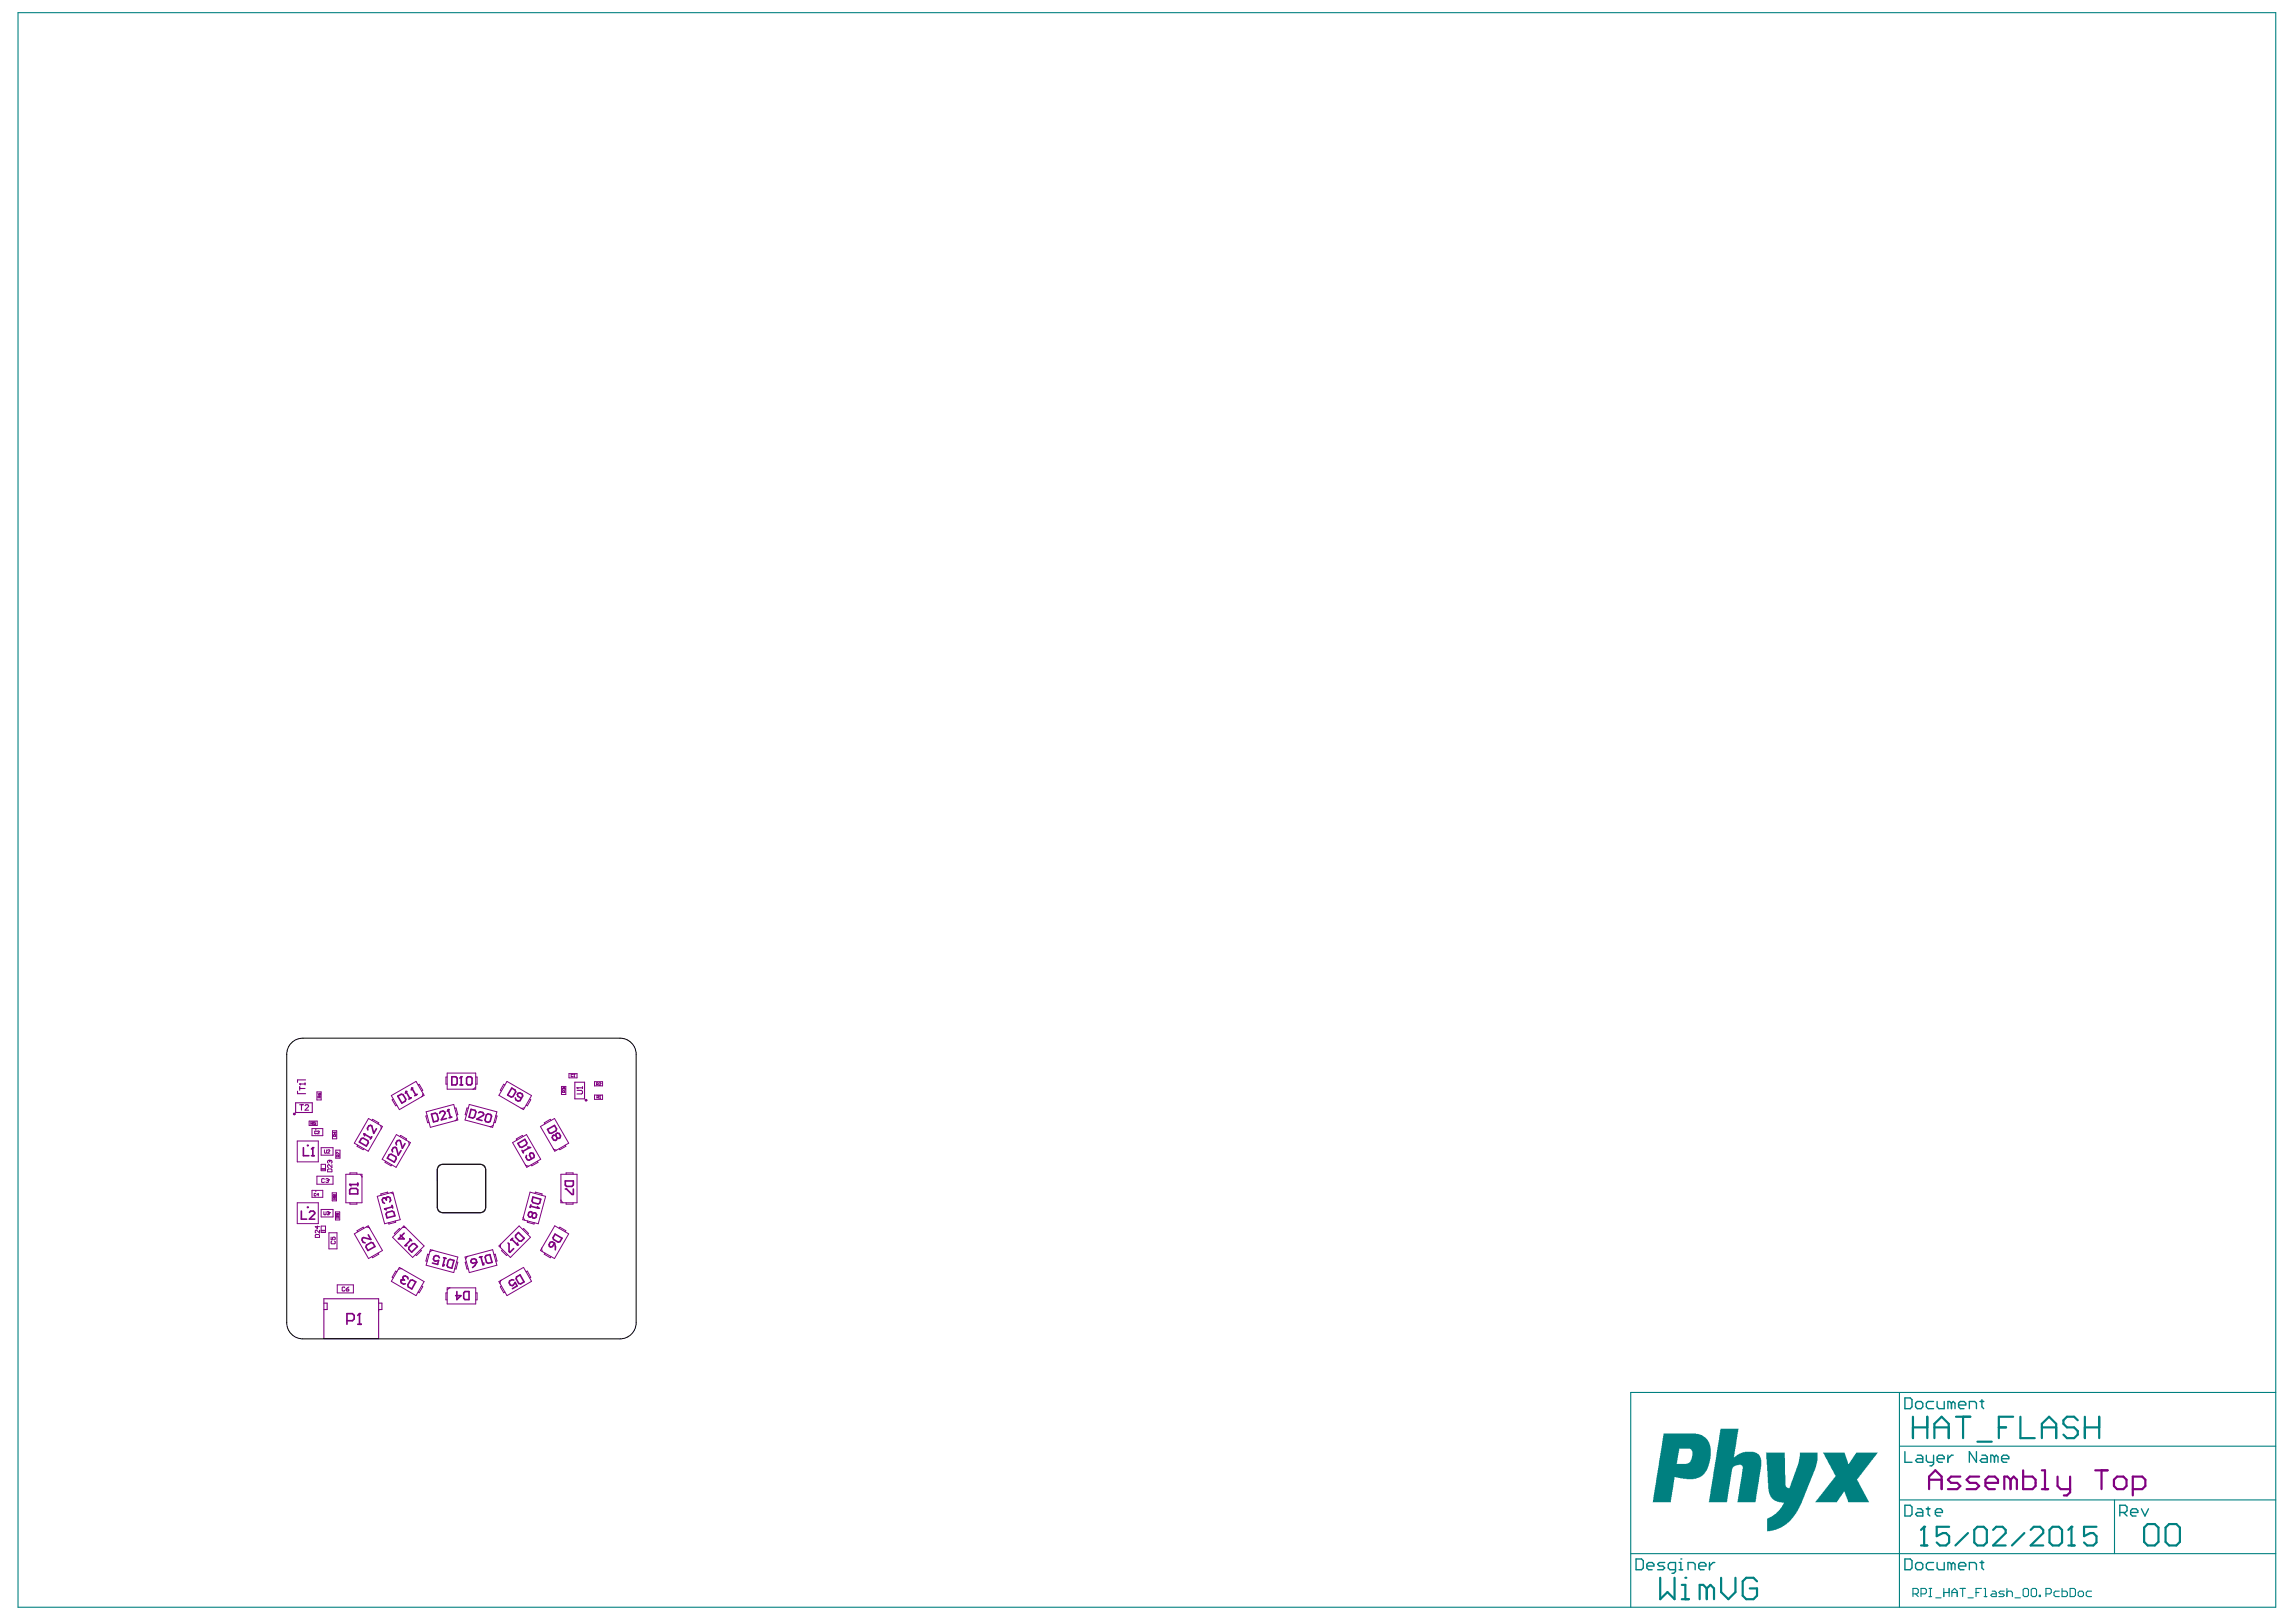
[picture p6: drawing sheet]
<svg xmlns="http://www.w3.org/2000/svg" width="297mm" height="210mm" viewBox="0 0 297 210" stroke-linecap="round" stroke-linejoin="round" font-family="sans-serif">
<path d="M56.8 150.9l.5-.2h4.8l.4 .1a.69 .69 0 0 1 .3 .6v4.8a.69 .69 0 0 1-.7 .7h-4.8a.69 .69 0 0 1-.7-.7v-4.8z" fill="none" stroke="#808080" stroke-width=".13"/>
<g fill="none" stroke="#800080" stroke-width=".13">
<path d="M57.9 139.4h-.2v.9h.2M57.9 138.9h3.6v2h-3.6zM61.5 139.4h.2v.9h-.2M65.6 139.9l3.2 1.9-1.1 1.8-3.2-1.9zM73.6 138.9h1.1v.6h-1.1zM74.1 139.1h-.2v.2h.2M74.2 139.3h.2M74.3 139h.1M74.3 139v.3M74.3 139l-.1 .1M76.9 140h1.1v.5h-1.1zM38.5 147.7h2.7v2.7h-2.7z"/>
<path d="M38.5 155.7h2.7v2.7h-2.7zM40 145.1h1v.5h-1zM40.2 145.4h.2l.1-.2h-.3v.3M40.3 145.4l.2 .1M40.4 146.1h1.4v.9h-1.4zM40.4 154h1.4v.9h-1.4zM40.8 159.9l.1-.1h.3l.1 .1v.2h-.5zM40.8 145.2h-.2v.2l.2-.1v.2h-.2M40.9 146.1v.1M40.9 154.1v.1M40.9 154.5h-.3l.1 .3 .2-.1M40.9 146.4h-.2v.3h.2"/>
<path d="M41 141.3h.5v1h-.5zM41 152.2h2.1v1.1h-2.1zM41.1 158.7v.3l-.3-.3h.5M41.1 146.4h.2l-.2 .3h.2M41.1 141.5l.2 .2M41.2 154.6h-.2l.2-.2v.4M41.3 141.5h.1l.1 .2h-.2zM41.3 159.2v.4l-.3-.4-.2 .1 .1 .3M41.4 142.1v-.2h-.3v.2h.4M41.5 141.8l-.1 .1M41.5 148.5h1.6v1h-1.6zM41.5 150.7h.6v.8h-.6z"/>
<path d="M41.5 156.5h1.6v1h-1.6zM41.5 158.7h.6v.8h-.6zM41.5 159.2h.6M41.5 159.3h.6M41.5 151.2h.6M41.5 151.3h.6M41.9 156.8l.1 .4 .2-.1v-.3M42 148.8v.4h.3v-.4M42 152.6l-.1-.1-.3 .1v.4h.1h.3M42.1 152.6l.3-.1 .1 .2M42.3 156.9l.2-.1 .1 .1M42.3 152.8h.1"/>
<path d="M42.4 151.4l.1-.1h.4v.3h-.5zM42.4 148.9v-.1l.3 .1-.3 .3h.3M42.4 152.8l.1 .1-.1 .1h-.3M42.4 157h.1M42.5 152.7h.1M42.5 152.7l-.1 .1M42.5 157l.1 .1-.1 .1-.2-.1M42.6 159.5h1v2.1h-1zM42.6 150.2h.1M42.6 150.2l-.2 .1v.1l.1 .1M42.6 150.2l.1 .1M42.6 156.9h.1"/>
<path d="M42.6 156.9l-.1 .1M42.7 150.3v-.1l.2 .1v.2M42.7 150.3v.1M42.9 150.7v.4l-.3-.4-.2 .1v.2l.1 .1M43 154.4h.5v1h-.5zM43 146.3h.6v1.1h-.6zM43.3 154.7l-.1-.1-.1 .1v.1h.2M43.3 154.7v-.1l.1 .1v.1h-.1M43.3 154.7v.1M43.3 155.2v-.2h-.2v.2h.3M43.3 146.5v.2l-.1-.2h.3M43.4 147.1l-.1-.3h-.1v.3h.3"/>
<path d="M43.4 156.8h.5v1.1h-.5zM43.4 148.8h.6v1.1h-.6zM43.4 155l-.1 .1M43.5 146.8l-.1 .2M43.6 149.4v-.3l.3 .3M43.7 157v.2h-.2l.1-.2h.2v.3M43.7 157.6v-.2l-.2 .1v.1h.3M43.8 149.7l-.1-.2h-.1v.2h.3M43.8 157.4l-.1 .1M43.9 149.5l-.1 .1M44.7 152h2.1v3.7h-2.1zM45.3 155.7v.1h.9v-.1"/>
<path d="M45.3 152v-.2h.9v.2M45.8 159.7l1.8-1.1 1.9 3.2-1.8 1.1zM46.3 148.2l-.1 .1 .8 .5 .1-.2M46.6 152l.2 .2M47.1 159l-.1-.2-.8 .5 .1 .1M47.4 158.8l.4 .2M47.7 144.7l1.8 1.1-1.9 3.2-1.8-1.1zM48.1 145l.1-.1 .8 .4-.1 .2M48.8 154.8l2-.5 1 3.5-2 .6zM49.2 145.6l.1 .5M49.9 150.3l-.1 .1 .8 .5 .1-.2M50.2 154.5v-.2l-.9 .2v.2"/>
<path d="M50.6 154.3l.3 .2v.1M50.6 141.8l3.2-1.9 1.1 1.8-3.2 1.9zM50.9 142.2l-.2 .1 .5 .8 .2-.1M51.1 158l.1 .2-.9 .2v-.2M51.3 146.8l1.8 1.1-1.9 3.2-1.8-1.1zM51.7 147.1l.1-.2 .8 .5-.1 .1M51.8 159.1l-.1-.1-.7 .6 .1 .1M52.1 158.8l.4 .1M52.9 147.7v.5M54.1 140.4l.1-.1 .5 .8-.2 .1M54.7 141.5l-.2 .4M55.1 143.9l3.6-1 .5 2-3.5 1z"/>
<path d="M55.3 144.4h-.2l.2 .9h.2M58.8 143.4h.2l.2 .9h-.1M59.2 144.7l-.3 .3M60.6 143.4h-.2l-.2 .9h.1M60.7 142.9l3.6 1-.6 2-3.5-1zM61.5 140.7l-.2 .2M63.8 145.6l-.3 .2h-.1M64.1 144.4h.2l-.2 .9h-.2M65.3 140.4l-.1-.1-.5 .8 .2 .1M66.3 147.9l1.8-1.1 1.9 3.2-1.8 1.1zM67.6 159.1l.1-.1 .7 .6-.1 .1M67.7 147.1l-.1-.2-.8 .5 .1 .1"/>
<path d="M67.7 157.5l.2 .4M67.9 143.4h-.5M68 150.7l.4 .2M68.3 158l-.1 .2 .9 .2v-.2M68.5 142.2l.2 .1-.5 .8-.1-.1M68.6 154.3l2 .5-1 3.6-2-.6zM69.2 154.5l.1-.2 .8 .2v.2M69.5 150.3l.1 .1-.8 .5-.1-.2M69.9 145.8l1.8-1.1 1.9 3.2-1.8 1.1zM71.3 145l-.1-.1-.8 .4 .1 .2M71.6 148.6l.4 .2M71.8 158.6l1.8 1.1-1.9 3.2-1.8-1.1z"/>
<path d="M72.3 159l.1-.2 .8 .5-.1 .1M72.6 152h2.1v3.7h-2.1zM72.6 155.4l.2 .3M72.6 140.6h.6v1h-.6zM72.9 140.8h.1M72.9 140.8h-.1v.2M73 140.8h.1v.2M73 140.8v.1M73 141.4v-.3l-.2 .1v.2h.3M73.1 148.2l.1 .1-.8 .5-.1-.2M73.1 141.1l-.1 .1M73.2 155.7v.1h.9v-.1"/>
<path d="M73.2 152v-.2h.9v.2M76.9 141.7h1.1v.6h-1.1zM77.2 140.3h.1l.1-.1-.2-.1v.4M77.2 142h.3l-.1-.2h-.2v.3M77.3 140.3l.1 .2M77.3 142l.2 .1M77.5 140.2h.2l-.2 .3h.2M77.6 142.1h.1M77.6 141.8h.1M77.6 141.8v.3M42.8 160.1v.3h.3l-.1-.1 .1-.2 .3 .1-.1 .2M42.9 160.6l-.1 .1 .1 .3h.4l.1-.1-.1-.3"/>
<path d="M43.6 166.3h2.1v1h-2.1zM44.6 166.6h-.1h-.2v.4l.1 .1 .2-.1M44.8 166.8h.2l.1 .2-.2 .1zM45.1 166.6l-.3 .2M48.9 162.2l.1 .1-.8 .5-.1-.2M50.8 160.1l1.5-1.4 2.6 2.5-1.5 1.5zM51.4 164.6l-.2-.1-.5 .8 .2 .1M51.7 164l3.2 1.9-1.1 1.8-3.2-1.9zM52 164.2l-.5 .1M54.4 161.7l.1 .1-.6 .7-.1-.1M54.5 166.4l.2 .1-.5 .8-.1-.1M55.5 162.4l-.2-.1-.2 .9h.2"/>
<path d="M55.7 161.7l3.5 1-.5 2-3.6-1zM56.1 161.8l-.5 .2M57.9 167.3h-.2v.9h.2M57.9 166.7h3.6v2h-3.6zM58.1 166.7l-.2 .2M59.1 163.3h.1l-.2 .9h-.2M60.2 162.7l3.5-1 .6 2-3.6 1zM60.3 163.3h-.1l.2 .9h.2M60.5 162.6l-.3 .3M61.5 167.3h.2v.9h-.2M63.9 162.4l.2-.1 .2 .9h-.2M64.5 165.9l3.2-1.9 1.1 1.8-3.2 1.9z"/>
<path d="M64.5 161.2l2.7-2.5 1.4 1.4-2.6 2.6zM64.8 161l-.1 .4M64.9 166.4l-.2 .1 .5 .8 .1-.1M64.9 165.7l-.2 .4M65 161.7l-.1 .1 .6 .7 .2-.1M68.1 164.6l.1-.1 .5 .8-.2 .1M70.1 161.5l.1 .5M70.5 162.2l-.1 .1 .8 .5 .1-.2"/>
</g>
<g fill="none" stroke="#800080" stroke-width=".14">
<path d="M39.5 139.7h-1v.4M38.2 142.7h2.2v1.3h-2.2zM38.5 141.2v.3h1M38.8 140.3h.1M38.8 140.6v.5M38.8 140.9h.7M38.8 140.3h.7M38.8 140.3l.1 .1M38.8 143h.4M39 143v.7M39.5 140.2v.2M39.5 143.1l.1-.1h.2l.1 .1v.1l-.4 .5h.4"/>
<path d="M74.4 140h1.2v2.2h-1.2zM74.7 140.8h.1M74.7 141.1h.5l.2 .1v.3l-.2 .1h-.5M74.7 140.8h.7M74.7 140.8l.1 .1M75.4 140.6v.3M41.9 168.6h.4v.9h-.4M41.9 168.1h7.1v5.1h-7.1zM49 168.6h.4v.9h-.4"/>
<circle cx="39.8" cy="148.2" r=".07"/>
<circle cx="39.8" cy="156.2" r=".07"/>
</g>
<g fill="none" stroke="#800080" stroke-width=".21">
<path d="M58.5 139.3h.5l.1 .2v.7l-.1 .2h-.5zM59.7 139.3h.1M59.7 139.3v1.1M59.7 139.3l-.2 .2M60.4 139.5l.1-.2h.4l.2 .2v.7l-.2 .2h-.4l-.1-.2zM39 156.7v1.1h.7M39.3 148.5v1.1h.7M40 156.9l.2-.2h.3l.2 .2v.2l-.7 .7h.7M40.3 149.6h.3M40.5 148.5h.1M40.5 148.5v1.1M40.5 148.5l-.2 .2"/>
<path d="M45.2 153.3h.1M45.2 154l.2-.2h.7l.2 .2v.5h-1.1zM45.2 153.3h1.1M45.2 153.3l.2 .2M46.3 153.1v.4M46.8 147.3h.2l.6 .3 .1 .3-.3 .4-.9-.5zM47.1 146.7h.1M47.1 146.7l.9 .6 .1-.2-.2 .3M47.1 146.7l.1 .3M47.6 159.8l.4 .6-1-.2h-.1l-.1 .3 .2 .3h.2M48.7 146.1l-.4 .6-.2-1-.2-.1-.2 .1-.2 .3 .1 .2M49.7 155h.1"/>
<path d="M49.7 155l-.1 .1-.2 .2 .1 .3 .2 .1M49.7 155l.2 .1M49.8 156.4h.1M49.8 156.4l.2 .2M49.9 155.1l.2-.2h.1l.3 .1v.3l-.1 .2M49.9 155.1l.1 .2M50.1 156.9l.6-.2 .2 .2 .2 .4-1 .3-.2-.5zM50.4 149.4h.2l.6 .3 .1 .3-.3 .4-.9-.5zM50.8 156.3l-.1-.3 .1 .2-1 .2M51.5 141.8l.4-.2 .2 .1 .4 .6-.1 .2-.4 .2zM51.9 148.9l-.4 .6-.2-.9-.2-.1h-.2l-.2 .3 .1 .3M52.3 159.6l-.8 .7h.8l-.5-.5"/>
<path d="M52.4 148l-.3 .6-.3-1h-.4l-.2 .3 .1 .3M52.5 141.2h.1M52.5 141.2l.5 .9h.2l-.3 .1M52.5 141.2l-.1 .3M53.3 140.8h.1M53.3 140.8l.5 .9 .1-.1-.3 .2M53.3 140.8l-.1 .3M55.8 144.2l.5-.1 .2 .1 .2 .6-.1 .3-.5 .1zM56.9 144.1l.1-.2 .3-.1 .2 .1 .1 .2-.5 .8 .7-.2M58 143.6h.1M58 143.6l.3 1h.1l-.3 .1M58 143.6l-.1 .2"/>
<path d="M59.5 140.4h.3M60.9 143.6l.6 .1 .1 .2-.2 .7-.2 .1-.5-.1zM61.9 144l.2-.1 .4 .1 .1 .2-.1 .1-.8 .5 .7 .2M62.9 144.3l.2-.2 .4 .1 .1 .2-.2 .7-.2 .1h-.3l-.2-.3zM66.2 140.8l.4 .3 .1 .2-.3 .6-.3 .1-.4-.3zM66.7 142.1v.2l.3 .2 .3-.1 .3-.6v-.2l-.3-.2-.3 .1-.1 .1 .1 .3 .4 .2M66.7 159.9l.4-.4 .7 .7-.4 .4h-.2l-.5-.5zM67 148l.9-.6 .3 .5-.1 .2-.6 .4-.2-.1zM68.1 149.5l-.1 .3 .2 .3h.3l.6-.3v-.3l-.2-.3h-.2l-.1 .1-.1 .2 .3 .5M68.3 148.4l.2 .1M68.5 148.5h.1M68.5 148.5l-.9 .5 .1 .2-.2-.3"/>
<path d="M68.7 155.9l-.1 .4v-.2l1.1 .3M68.9 157.1l.2-.2 .2 .1 .1 .2-.1 .3-.2 .2-.2-.1-.1-.2M68.9 157.1l-.1-.2-.2-.1-.2 .1-.1 .4 .2 .2h.1l.2-.1M68.9 157.1l-.1 .3M68.9 154.9l1.1 .3-.2 .5-.2 .1-.7-.2-.1-.2zM69.5 156.1l.2 .3M69.7 156.4h.1M70.8 146.2l.9-.6 .3 .5-.1 .2-.6 .4-.2-.1zM71.8 159.7l.9 .5-.3 .5-.2 .1-.6-.4-.1-.2zM71.9 147v-.3l.2-.1 .2 .1 .2 .3v.2l-.2 .1h-.2M71.9 147l-.3-.1-.1 .1-.1 .2 .2 .3 .2 .1 .2-.1 .1-.2M71.9 147l.2 .3"/>
<path d="M73.1 152.8h1.1v.6l-.2 .1h-.7l-.2-.1zM73.1 153.9h.2l.7 .7h.2v-.7M44.9 170.9h.7l.2-.2v-.5l-.2-.2h-.7v1.4M46.3 171.4h.4M46.5 170h.1M46.5 170l-.2 .2M46.5 170v1.4M47.4 161.1l.6-.3 .2 .1 .3 .4-.9 .5-.3-.4zM51.9 165.6h.1M51.9 165.6l-.1 .2 .1 .2 .3 .2 .2-.1M52.2 165.6h-.3M52.2 165.6l.1 .1"/>
<path d="M52.4 161.2h.1M52.4 161.2h.2M52.8 165.5l-.1-.2-.3-.2-.2 .1-.1 .1 .1 .3M52.9 161.4l.5-.5h.2l.4 .4-.7 .7-.4-.3zM53 160.3l.3 .3M53.1 165.7l.2-.1 .5 .3-.5 .9-.5-.3-.1-.2zM53.1 160.5l-.7 .7M56.8 162.8l-.1-.2-.3-.1-.2 .1-.1 .3 .1 .3h.2l.3-.1-.1 .5-.7-.1M57.3 163.8h.1M57.5 163.7l-.2 .1M57.7 162.9l-.3-.1h.2l-.3 1M58 163.1l.2-.1 .5 .1-.2 1-.5-.1-.2-.2z"/>
<path d="M59.1 167.1v1.1l.5-.5h-.7M60.1 167.1h.6v1.1h-.6l-.1-.2v-.7zM61 163l.4-.1 .2 .1 .1 .3-.5 .2-.2-.1-.1-.2zM61.7 163.3l-.3 .5-.3 .2M62.4 162.6l-.4 .1h.2l.3 1M62.5 163.7h.1M62.6 163.5l-.1 .2M62.9 162.5l.5-.1 .3 1-.5 .1-.3-.1-.1-.7zM65.7 160.9l.2 .1v1l.1 .1 .5-.5M66.2 160.4l.7 .7M66.3 160.2l-.2 .3M66.5 165.7l-.3-.1-.3 .2v.2l.1 .3 .3 .1 .3-.4 .3 .4-.6 .4"/>
<path d="M66.8 165.3l.5-.3 .5 .9-.4 .3-.3-.1-.3-.6zM66.9 161.1h.1M66.9 160.9v.2M71.2 160.8l.2-.1 .3 .2-.2 .4-.3 .1-.1-.1-.1-.2zM71.7 160.9l.2 .5-.1 .3"/>
</g>
<g fill="none" stroke="#800080" stroke-width=".28">
<path d="M249.6 192.7v-1.6l.8-.8 .8 .8v1.6M249.6 191.5h1.6M253.6 191.1h-1.2l-.4 .4 .4 .4h.8l.4 .4-.4 .4h-1.2M256.1 191.1h-1.3l-.4 .4 .4 .4h.8l.5 .4-.5 .4h-1.2M256.9 191.9h1.6v-.4l-.4-.4h-.8l-.4 .4v.8l.4 .4h.8M260.1 191.5l-.4-.4h-.4v1.6M260.1 191.5v1.2M260.1 191.5l.4-.4 .4 .4v1.2M261.7 190.3v2.4h1.2l.4-.4v-.8l-.4-.4h-1.2M264.2 192.7h.8M264.2 190.3h.4v2.4M266.2 191.1v1.2l.4 .4h1.2"/>
<path d="M267.8 191.1v2l-.4 .4h-.4M271.1 190.3h1.6M271.9 190.3v2.4M273.5 191.5l.4-.4h.8l.4 .4v.8l-.4 .4h-.8l-.4-.4zM275.9 192.7h1.2l.4-.4v-.8l-.4-.4h-1.2v2.4"/>
</g>
<g fill="none" stroke="#800080" stroke-width=".18">
<circle cx="38.1" cy="144.2" r=".09"/>
<circle cx="75.8" cy="142.4" r=".09"/>
</g>
<g fill="#008080">
<path d="M228.5 188h2.4l.1 3.8a.68 .68 0 0 0 .2 .7l.3 .1 .2-.3 .1-.6 .9-2.3 .2-.9v-.5h2.2v1l-.3 1.3-.2 .2-.4 1.2-.3 .6-.8 2.2-.9 1.7-1.1 1.1-.8 .4-1 .4-.7 .1v-1.2a.42 .42 0 0 1 .4-.6l.7-.5 .4-.4 .4-.5 .3-.5-.7-.1-.5-.2-.5-.5-.2-.5z"/>
<path d="M235.8 188h2.8l.4 1.1 .1 .3h.1l.2-.2 .1-.3h.1l.6-.9h2.7l-1.4 2-.6 .5-.1 .3-.2 .2-.1 .3-.3 .1 1.6 3h-2.7l-.5-1.4h-.1l-.8 1.4h-2.9l2.6-3.2a.36 .36 0 0 0-.1-.5z"/>
<path d="M222.6 184.9h2.3l-.6 3.7 .8-.5 .6-.2h1.3l.5 .3 .3 .3 .1 .4v.9l-.8 4.6h-2.3l.6-4.1a.59 .59 0 0 0-.1-.7h-.4l-.5 .1v.1a.59 .59 0 0 0-.3 .7l-.7 3.9h-2.3z"/>
<path d="M215.2 185.5h4.2l.8 .2 .7 .6 .3 .5 .1 .6v1.4l-.2 .9-.3 .7-.3 .4-.5 .4-.9 .2h-.9l-1.6-.2-.4 3.2h-2.4zM217.2 187.5l-.3 1.9h1.3l.3-.1 .3-.5 .2-.5a.91 .91 0 0 0-.3-.8z"/>
</g>
<path d="M56.8 150.9l.5-.2h4.8l.4 .1a.69 .69 0 0 1 .3 .6v4.8a.69 .69 0 0 1-.7 .7h-4.8a.69 .69 0 0 1-.7-.7v-4.8z" fill="none" stroke="#808080" stroke-width=".13"/>
<g fill="none" stroke="#008080" stroke-width=".14">
<path d="M2.3 1.6h292.1v206.4h-292.1zM245.7 180.2v27.8M245.7 194.1h48.7M245.7 187.2h48.7M273.6 194.1v7M294.4 180.2h-83.4v27.8M211 201.1h83.4M247.5 206.3h.5l.2-.2v-.4l-.2-.1h-.5v1M247.8 206.3l.4 .3M248.5 206.3h.5l.2-.2v-.4l-.2-.1h-.5v1M249.6 205.6h.3M249.6 206.6h.3"/>
<path d="M249.7 205.6v1M250.4 206.8h.7M251.5 205.6v1M251.5 206.1h.7M252.2 205.6v1M252.5 206.1h.7M252.5 206.6v-.7l.4-.3 .3 .3v.7M253.6 205.6h.6M253.9 205.6v1M254.6 206.8h.7M255.6 206.1h.4M256.4 205.6h-.8v1"/>
<path d="M256.7 205.6h.2v1M256.7 206.6h.3M257.7 205.9h.4l.2 .2v.5h-.6l-.1-.2 .1-.1h.6M259.3 205.9h-.5l-.2 .2 .2 .2h.3l.2 .1-.2 .2h-.5M259.6 206.1l.2-.2h.4l.1 .2v.5M259.6 205.6v1M260.7 206.8h.7M261.9 205.6h.4l.1 .1v.7l-.1 .2h-.4l-.2-.2v-.7zM262.9 205.6h.4l.2 .1v.7l-.2 .2h-.4l-.1-.2v-.7zM263.8 206.4h.2v.2h-.2zM264.7 206.3h.5l.2-.2v-.4l-.2-.1h-.5v1M266.4 205.9h-.5l-.2 .2v.3l.2 .2h.5"/>
<path d="M266.8 205.6v1h.5l.2-.2v-.3l-.2-.2h-.5M267.8 205.6h.5l.2 .1v.7l-.2 .2h-.5zM268.9 206.1l.1-.2h.4l.1 .2v.3l-.1 .2h-.4l-.1-.2zM270.6 205.9h-.5l-.2 .2v.3l.2 .2h.5"/>
</g>
<g fill="none" stroke="#008080" stroke-width=".18">
<path d="M246.4 194.8h.7l.3 .2v1l-.3 .2h-.7zM246.4 180.9h.7l.3 .2v1l-.3 .2h-.7zM246.4 187.9v1.3h1M247.8 181.6l.2-.2h.5l.3 .2v.5l-.3 .2h-.5l-.2-.2zM248 195.3h.5l.3 .2v.7h-.8l-.2-.2 .2-.3h.8M248 188.3h.5l.3 .2v.7h-.8l-.2-.2 .2-.2h.8M249.2 195.3h.5M249.2 188.3v.7l.2 .2h.8M249.4 195v1l.3 .2M250.2 181.4h-.8l-.2 .2v.5l.2 .2h.8M250.2 188.3v1.2l-.3 .2h-.2M250.4 195.7h.9v-.2l-.2-.2h-.5l-.2 .2v.5l.2 .2h.5"/>
<path d="M250.6 188.8h.9v-.3l-.2-.2h-.5l-.2 .2v.5l.2 .2h.5M250.6 181.4v.7l.2 .2h.7v-.9M252 188.3v.9M252.5 181.6l-.3-.2h-.2v.9M252.5 181.6v.7M252.5 181.6l.2-.2 .2 .2v.7M252.7 188.3h-.2l-.5 .5M253.4 181.8h.9v-.2l-.2-.2h-.5l-.2 .2v.5l.2 .2h.5M254.8 182.3v-.9h.7l.2 .2v.7M255.7 187.9v1.3l-.9-1.3v1.3M256.2 181.4h.4M256.4 188.3h.5l.2 .2v.7h-.7l-.2-.2 .2-.2h.7"/>
<path d="M256.4 181.1v1l.2 .2M258 188.5l-.2-.2h-.2v.9M258 188.5v.7M258 188.5l.3-.2 .2 .2v.7M258.9 188.8h1v-.3l-.3-.2h-.4l-.3 .2v.5l.3 .2h.4M274.2 195.7h.8l.2-.2v-.5l-.2-.2h-.8v1.4M274.7 195.7l.5 .5M275.6 195.7h1v-.2l-.3-.2h-.4l-.3 .2v.5l.3 .2h.4M277 195.3l.5 .9 .5-.9M211.7 201.7h.7l.2 .3v.9l-.2 .2h-.7zM213.1 202.7h.9v-.3l-.3-.2h-.4l-.2 .2v.5l.2 .2h.4M215.4 202.2h-.7l-.2 .2 .2 .3h.4l.3 .2-.3 .2h-.6"/>
<path d="M216.8 203.1h-.7l-.3-.2v-.5l.3-.2h.7v1.2l-.3 .2h-.2M217.2 203.1h.5M217.2 202.2h.3v.9M217.5 201.7h.1M218.4 203.1v-.9h.7l.2 .2v.7M219.8 202.7h.9v-.3l-.2-.2h-.5l-.2 .2v.5l.2 .2h.5M221.2 202.2v.9M221.9 202.2h-.3l-.4 .5M246.4 201.7h.7l.3 .3v.9l-.3 .2h-.7zM247.8 202.4l.2-.2h.5l.3 .2v.5l-.3 .2h-.5l-.2-.2zM250.2 202.2h-.8l-.2 .2v.5l.2 .2h.8M250.6 202.2v.7l.2 .2h.7v-.9"/>
<path d="M252.5 202.4l-.3-.2h-.2v.9M252.5 202.4v.7M252.5 202.4l.2-.2 .2 .2v.7M253.4 202.7h.9v-.3l-.2-.2h-.5l-.2 .2v.5l.2 .2h.5M254.8 203.1v-.9h.7l.2 .2v.7M256.2 202.2h.4M256.4 202v.9l.2 .2"/>
</g>
<g fill="none" stroke="#008080" stroke-width=".28">
<path d="M247.5 183.3v2.8M247.5 184.7h1.8M248.5 200h.8M248.9 197.6h.1M248.9 197.6v2.4M248.9 197.6l-.4 .4M249.3 183.3v2.8M250.3 184.7h1.8M250.3 186.1v-1.8l.9-1 .9 1v1.8M252.2 197.6h-1.6v1.2l.8-.4h.4l.4 .4v.8l-.4 .4h-.8l-.4-.4M253 183.3h1.9M254 183.3v2.8"/>
<path d="M254.6 198.4l-1.6 1.6M255.4 198l.4-.4h.8l.4 .4v1.6l-.4 .4h-.8l-.4-.4zM255.8 186.6h1.9M257.9 198l.4-.4h.8l.4 .4v.4l-1.6 1.6h1.6M258.6 184.7h.9M260.4 183.3h-1.8v2.8M261.4 183.3v2.8h1.8M261.9 198.4l-1.6 1.6M262.7 198l.4-.4h.8l.4 .4v.4l-1.6 1.6h1.6M264.2 184.7h1.8M264.2 186.1v-1.8l.9-1 .9 1v1.8M265.1 198l.5-.4h.8l.4 .4v1.6l-.4 .4h-.8l-.5-.4z"/>
<path d="M267.6 200h.8M268 197.6h.1M268 197.6v2.4M268 197.6l-.4 .4M268.8 183.8l-.5-.5h-.9l-.4 .5v.5l.4 .4h.9l.5 .5v.5l-.5 .4h-.9l-.4-.4M269.7 184.7h1.9M269.7 183.3v2.8M271.2 197.6h-1.6v1.2l.8-.4h.4l.4 .4v.8l-.4 .4h-.8l-.4-.4M271.6 183.3v2.8M277.4 197.7l.4-.5h1l.4 .5v1.8l-.4 .5h-1l-.4-.5zM280.2 197.7l.4-.5h1l.4 .5v1.8l-.4 .5h-1l-.4-.5zM214.8 204.2v2.8l.9-1 .9 1v-2.8"/>
<path d="M217.6 207h.9M217.6 205.1h.4v1.9M218 204.2h.1M220.8 205.6l-.4-.5h-.5v1.9M220.8 205.6v1.4M220.8 205.6l.5-.5 .4 .5v1.4M222.7 204.2v1.8l.9 1 .9-1v-1.8M227.3 204.6l-.4-.4h-1l-.4 .4v1.9l.4 .5h1l.4-.5v-.9h-.9"/>
</g>
<path d="M37.7 135l.4-.4 .5-.2 .6-.1h41a2.08 2.08 0 0 1 2.1 2.1v34.8a2.08 2.08 0 0 1-2.1 2.1h-41a2.08 2.08 0 0 1-2.1-2.1v-34.8l.1-.5 .2-.5zM56.8 150.9l.5-.2h4.8a.72 .72 0 0 1 .7 .7v4.8a.69 .69 0 0 1-.7 .7h-4.8a.69 .69 0 0 1-.7-.7v-4.8z" fill="none" stroke="#000" stroke-width=".13"/>
</svg>
